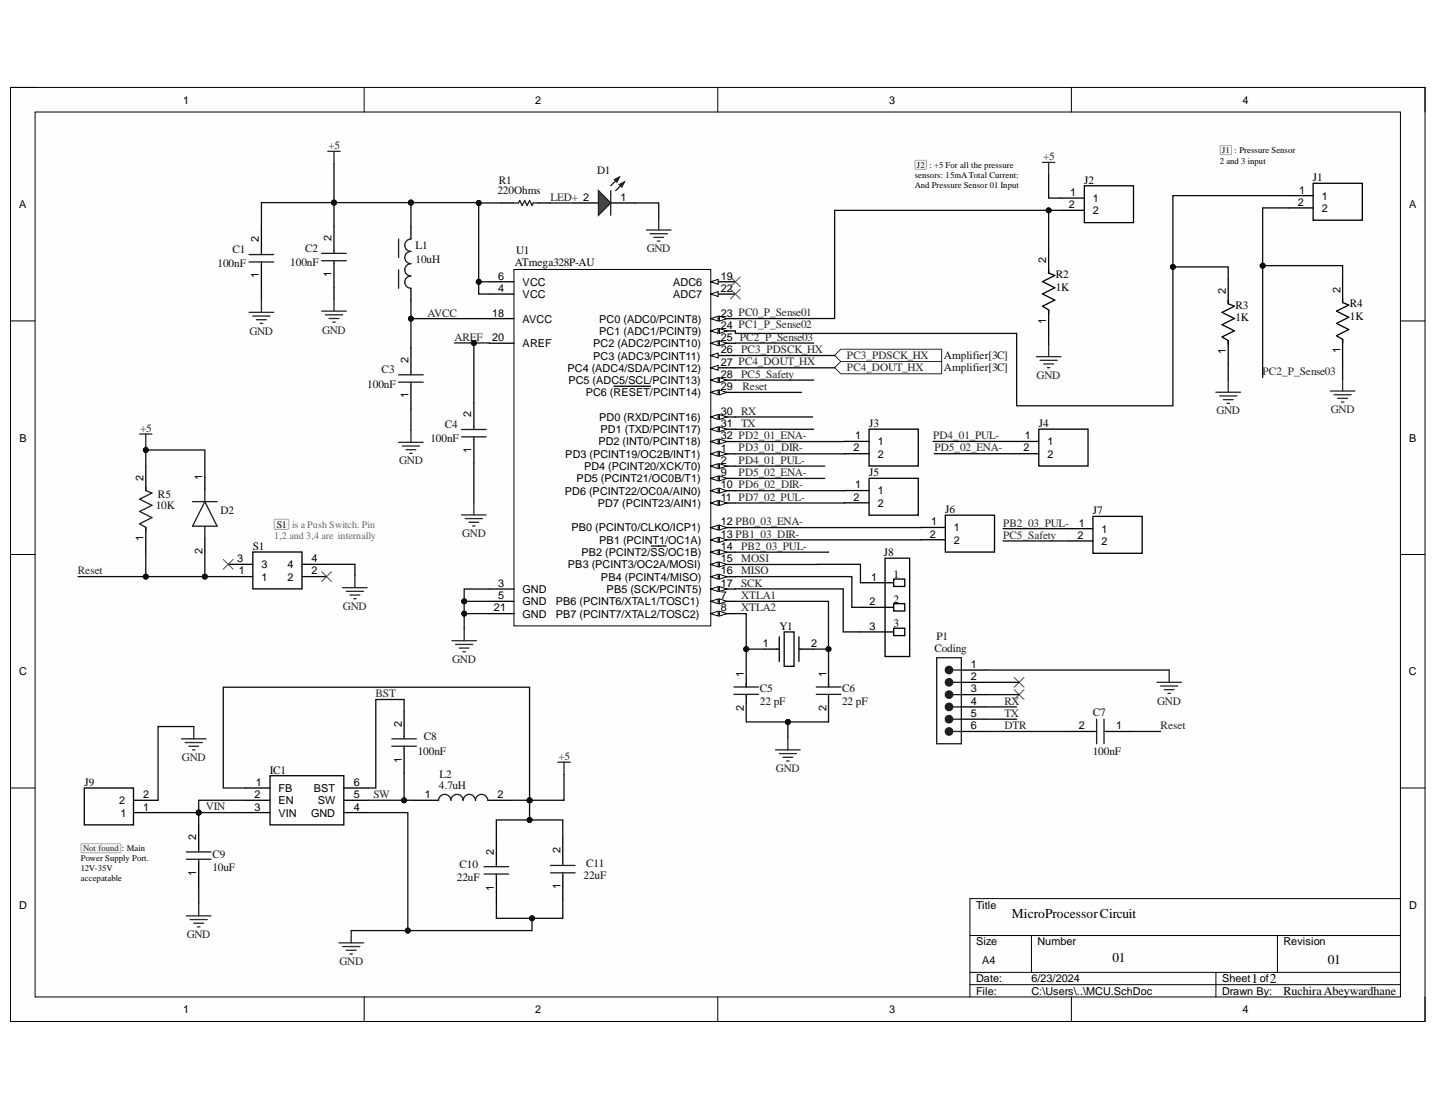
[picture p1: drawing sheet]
<svg xmlns="http://www.w3.org/2000/svg" width="279mm" height="216mm" viewBox="0 0 279 216" stroke-linecap="round" stroke-linejoin="round" font-family="sans-serif">
<defs><g id="words">
<g font-size="2.6">
<text x="196.6" y="178.4">MicroProcessorCircuit</text>
<text x="216.1" y="187">01</text>
<text x="243.2" y="191.1">1</text>
<text x="246.7" y="191.1">2</text>
<text x="258" y="187.3">01</text>
</g>
<text font-size="2.4" x="249.4" y="193.3">RuchiraAbeywardhane</text>
<g font-size="2.2" fill="#262626">
<text x="63.8" y="29">+5</text>
<text x="202.7" y="31.1">+5</text>
<text x="107" y="39.1">LED+ 2</text>
<text x="125.7" y="49">GND</text>
<text x="48.5" y="65.1">GND</text>
<text x="62.6" y="64.8">GND</text>
<text x="83" y="61.5">AVCC</text>
<text x="88.3" y="66.2">AREF</text>
<text x="144" y="68.6">PC3_PDSCK_HX</text>
<text x="164.5" y="69.8">PC3_PDSCK_HX</text>
<text x="144" y="73.4">PC5_Safety</text>
<text x="144.3" y="75.8">Reset</text>
<text x="164.5" y="72.2">PC4_DOUT_HX</text>
<text x="201.4" y="73.6">GND</text>
<text x="245.3" y="72.9">PC2_P_Sense03</text>
<text x="27.2" y="83.9">+5</text>
<text x="144" y="80.6">RX</text>
<text x="144" y="83">TX</text>
<text x="236.3" y="80.5">GND</text>
<text x="258.6" y="80.3">GND</text>
<text x="143.5" y="87.7">PD3_01_DIR-</text>
<text x="181.3" y="85.4">PD4_01_PUL-</text>
<text x="181.5" y="87.7">PD5_02_ENA-</text>
<text x="77.5" y="90.3">GND</text>
<text x="143.5" y="90.1">PD4_01_PUL-</text>
<text x="143.5" y="92.5">PD5_02_ENA-</text>
<text x="89.8" y="104.4">GND</text>
<text x="144" y="106.9">PB2_03_PUL-</text>
<text x="194.9" y="102.3">PB2_03_PUL-</text>
<text x="194.9" y="104.7">PC5_Safety</text>
<text x="15.1" y="111.6">Reset</text>
<text x="144" y="111.6">MISO</text>
<text x="144" y="109.2">MOSI</text>
<text x="66.6" y="118.6">GND</text>
<text x="144" y="116.5">XTLA1</text>
<text x="144" y="118.8">XTLA2</text>
<text x="144" y="114">SCK</text>
<text x="87.9" y="128.9">GND</text>
<text x="73" y="135.5">BST</text>
<text x="195.2" y="136.9">RX</text>
<text x="224.8" y="136.9">GND</text>
<text x="195.2" y="141.7">DTR</text>
<text x="195.2" y="139.4">TX</text>
<text x="225.5" y="141.7">Reset</text>
<text x="35.3" y="147.9">GND</text>
<text x="108.5" y="147.7">+5</text>
<text x="72.5" y="155.1">SW</text>
<text x="150.8" y="150.1">GND</text>
<text x="40" y="157.4">VIN</text>
<text x="36.3" y="182.3">GND</text>
<text x="66" y="187.6">GND</text>
</g>
<g font-size="2.2" fill="#0e0e0e">
<text x="96.9" y="35.7">R1</text>
<text x="116" y="33.7">D1</text>
<text x="96.6" y="37.8">220Ohms</text>
<text x="42.3" y="52">100nF</text>
<text x="45.2" y="49.1">C1</text>
<text x="56.4" y="51.7">100nF</text>
<text x="59.3" y="48.9">C2</text>
<text x="80.8" y="51.1">10uH</text>
<text x="80.8" y="48.3">L1</text>
<text x="183.4" y="69.8">Amplifier[3C]</text>
<text x="71.4" y="75.3">100nF</text>
<text x="74.2" y="72.5">C3</text>
<text x="183.4" y="72.2">Amplifier[3C]</text>
<text x="86.4" y="83.2">C4</text>
<text x="83.6" y="86">100nF</text>
<text x="30.3" y="99">10K</text>
<text x="30.7" y="96.8">R5</text>
<text x="42.9" y="99.9">D2</text>
<text x="182" y="124.3">P1</text>
<text x="181.5" y="126.7">Coding</text>
<text x="147.6" y="136.9">22 pF</text>
<text x="147.6" y="134.5">C5</text>
<text x="163.6" y="136.9">22 pF</text>
<text x="163.6" y="134.5">C6</text>
<text x="82.4" y="143.8">C8</text>
<text x="212.3" y="139.1">C7</text>
<text x="81.2" y="146.7">100nF</text>
<text x="212.3" y="146.7">100nF</text>
<text x="85.2" y="153.4">4.7uH</text>
<text x="85.4" y="151.3">L2</text>
<text x="41.3" y="166.8">C9</text>
<text x="41.3" y="169.2">10uF</text>
<text x="88.8" y="171.3">22uF</text>
<text x="89.3" y="168.7">C10</text>
<text x="113.4" y="170.9">22uF</text>
<text x="113.9" y="168.4">C11</text>
</g>
<g font-size="2.2">
<text x="210.6" y="35.7">J2</text>
<text x="255.1" y="35.2">J1</text>
<text x="100" y="51.6">ATmega328P-AU</text>
<text x="100.3" y="49.3">U1</text>
<text x="205.1" y="56.5">1K</text>
<text x="205.1" y="54.1">R2</text>
<text x="236.5" y="56.2">e</text>
<text x="236.5" y="58.6">f</text>
<text x="262.3" y="59.8">R4</text>
<text x="236.5" y="61">e</text>
<text x="236.5" y="63.4">r</text>
<text x="236.5" y="65.8">t</text>
<text x="240.1" y="62.4">1K</text>
<text x="240.1" y="60">R3</text>
<text x="262.3" y="62.2">1K</text>
<text x="236.5" y="68.1">o</text>
<text x="236.5" y="77.7">s</text>
<text x="168.9" y="83">J3</text>
<text x="201.8" y="83">J4</text>
<text x="236.5" y="80.1">i</text>
<text x="168.9" y="92.5">J5</text>
<text x="183.7" y="99.6">J6</text>
<text x="212.3" y="99.9">J7</text>
<text x="49.1" y="106.8">S1</text>
<text x="171.7" y="108">J8</text>
<text x="173.6" y="112.3">1</text>
<text x="173.6" y="117.1">2</text>
<text x="151.4" y="122.4">Y1</text>
<text x="173.6" y="121.9">3</text>
<text x="16.4" y="152.7">J9</text>
<text x="52.4" y="150.3">IC1</text>
</g>
<g font-size="2.1">
<text x="35.6" y="20.1">1</text>
<text x="104" y="20.1">2</text>
<text x="172.7" y="20.1">3</text>
<text x="241.4" y="20.1">4</text>
<text x="3.7" y="40.5">A</text>
<text x="120.6" y="39.1">1</text>
<text x="207.7" y="40.5">2</text>
<text x="207.9" y="38">1</text>
<text x="212.3" y="39.2">1</text>
<text x="212.3" y="41.7">2</text>
<text x="252.1" y="40">2</text>
<text x="252.4" y="37.6">1</text>
<text x="256.8" y="38.8">1</text>
<text x="256.8" y="41.2">2</text>
<text x="273.8" y="40.5">A</text>
<text x="50.3" y="47.1" transform="rotate(-90 50.3 47.1)">2</text>
<text x="64.4" y="46.8" transform="rotate(-90 64.4 46.8)">2</text>
<text x="64.4" y="53.8" transform="rotate(-90 64.4 53.8)">1</text>
<text x="203.3" y="51.1" transform="rotate(-90 203.3 51.1)">2</text>
<text x="50.3" y="54.1" transform="rotate(-90 50.3 54.1)">1</text>
<text x="96.8" y="54.3">6</text>
<text x="96.8" y="56.7">4</text>
<text x="101.6" y="55.5">VCC</text>
<text x="101.6" y="57.9">VCC</text>
<text x="130.8" y="55.5">ADC6</text>
<text x="130.8" y="57.9">ADC7</text>
<text x="140" y="54.3">19</text>
<text x="140" y="56.7">22</text>
<text x="238.2" y="57.1" transform="rotate(-90 238.2 57.1)">2</text>
<text x="260.4" y="56.9" transform="rotate(-90 260.4 56.9)">2</text>
<text x="95.6" y="61.5">18</text>
<text x="101.6" y="62.7">AVCC</text>
<text x="116.4" y="62.7">PC0 (ADC0/PCINT8)</text>
<text x="116.4" y="65.1">PC1 (ADC1/PCINT9)</text>
<text x="140" y="61.5">23 PC0_P_Sense01</text>
<text x="140" y="63.9">24 PC1_P_Sense02</text>
<text x="203.3" y="63" transform="rotate(-90 203.3 63)">1</text>
<text x="79.4" y="70.5" transform="rotate(-90 79.4 70.5)">2</text>
<text x="95.6" y="66.3">20</text>
<text x="101.6" y="67.4">AREF</text>
<text x="115.3" y="67.4">PC2 (ADC2/PCINT10)</text>
<text x="115.3" y="69.9">PC3 (ADC3/PCINT11)</text>
<text x="140" y="66.3">25 PC2_P_Sense03</text>
<text x="140" y="68.6">26</text>
<text x="140" y="71.1">27 PC4_DOUT_HX</text>
<text x="238.2" y="68.9" transform="rotate(-90 238.2 68.9)">1</text>
<text x="260.4" y="68.6" transform="rotate(-90 260.4 68.6)">1</text>
<text x="79.4" y="77.4" transform="rotate(-90 79.4 77.4)">1</text>
<text x="110.3" y="72.3">PC4 (ADC4/SDA/PCINT12)</text>
<text x="110.4" y="74.6">PC5 (ADC5/SCL/PCINT13)</text>
<text x="113.8" y="77">PC6 (RESET/PCINT14)</text>
<text x="140" y="75.8">29</text>
<text x="140" y="73.4">28</text>
<text x="91.6" y="81" transform="rotate(-90 91.6 81)">2</text>
<text x="116.4" y="81.8">PD0 (RXD/PCINT16)</text>
<text x="140" y="80.6">30</text>
<text x="140" y="83">31</text>
<text x="3.8" y="85.9">B</text>
<text x="91.6" y="88.1" transform="rotate(-90 91.6 88.1)">1</text>
<text x="109.8" y="89">PD3 (PCINT19/OC2B/INT1)</text>
<text x="116.3" y="86.5">PD2 (INT0/PCINT18)</text>
<text x="116.7" y="84.2">PD1 (TXD/PCINT17)</text>
<text x="140" y="85.4">32 PD2_01_ENA-</text>
<text x="140" y="87.8">1</text>
<text x="165.8" y="87.7">2</text>
<text x="166.2" y="85.4">1</text>
<text x="170.5" y="86.5">1</text>
<text x="170.5" y="88.9">2</text>
<text x="198.9" y="87.7">2</text>
<text x="199.1" y="85.4">1</text>
<text x="203.5" y="86.5">1</text>
<text x="203.5" y="88.9">2</text>
<text x="273.8" y="85.9">B</text>
<text x="27.9" y="93.4" transform="rotate(-90 27.9 93.4)">2</text>
<text x="39.3" y="93.2" transform="rotate(-90 39.3 93.2)">1</text>
<text x="112" y="93.7">PD5 (PCINT21/OC0B/T1)</text>
<text x="113.5" y="91.4">PD4 (PCINT20/XCK/T0)</text>
<text x="140" y="90.2">2</text>
<text x="140" y="92.5">9</text>
<text x="140" y="94.9">10 PD6_02_DIR-</text>
<text x="166.2" y="94.9">1</text>
<text x="109.8" y="96.2">PD6 (PCINT22/OC0A/AIN0)</text>
<text x="116.2" y="98.5">PD7 (PCINT23/AIN1)</text>
<text x="140" y="97.4">11 PD7_02_PUL-</text>
<text x="165.8" y="97.3">2</text>
<text x="170.5" y="96.1">1</text>
<text x="170.5" y="98.5">2</text>
<text x="27.9" y="105.2" transform="rotate(-90 27.9 105.2)">1</text>
<text x="39.3" y="107.7" transform="rotate(-90 39.3 107.7)">2</text>
<text x="111" y="103.3">PB0 (PCINT0/CLKO/ICP1)</text>
<text x="116.4" y="105.7">PB1 (PCINT1/OC1A)</text>
<text x="140" y="102.1">12 PB0_03_ENA-</text>
<text x="140" y="104.5">13 PB1_03_DIR-</text>
<text x="140" y="106.9">14</text>
<text x="180.7" y="104.5">2</text>
<text x="181" y="102.1">1</text>
<text x="185.3" y="103.3">1</text>
<text x="185.3" y="105.6">2</text>
<text x="209.4" y="104.7">2</text>
<text x="209.6" y="102.3">1</text>
<text x="214" y="103.5">1</text>
<text x="214" y="105.9">2</text>
<text x="46.1" y="109.3">3</text>
<text x="46.4" y="111.6">1</text>
<text x="50.8" y="112.8">1</text>
<text x="50.8" y="110.5">3</text>
<text x="55.9" y="112.8">2</text>
<text x="55.9" y="110.5">4</text>
<text x="60.5" y="111.6">2</text>
<text x="60.5" y="109.3">4</text>
<text x="110.3" y="110.5">PB3 (PCINT3/OC2A/MOSI)</text>
<text x="113" y="108.1">PB2 (PCINT2/SS/OC1B)</text>
<text x="116.8" y="112.8">PB4 (PCINT4/MISO)</text>
<text x="140" y="109.3">15</text>
<text x="140" y="111.6">16</text>
<text x="169.3" y="112.8">1</text>
<text x="96" y="118.8">21</text>
<text x="96.8" y="116.5">5</text>
<text x="96.8" y="114">3</text>
<text x="101.6" y="117.6">GND</text>
<text x="101.6" y="115.3">GND</text>
<text x="108" y="117.6">PB6 (PCINT6/XTAL1/TOSC1)</text>
<text x="117.9" y="115.3">PB5 (SCK/PCINT5)</text>
<text x="140" y="116.5">7</text>
<text x="140" y="118.8">8</text>
<text x="140" y="114">17</text>
<text x="168.9" y="117.6">2</text>
<text x="101.6" y="120">GND</text>
<text x="108" y="120">PB7 (PCINT7/XTAL2/TOSC2)</text>
<text x="148.2" y="125.8">1</text>
<text x="157.6" y="125.8">2</text>
<text x="168.9" y="122.4">3</text>
<text x="3.7" y="131.2">C</text>
<text x="144.5" y="131.6" transform="rotate(-90 144.5 131.6)">1</text>
<text x="160.6" y="131.6" transform="rotate(-90 160.6 131.6)">1</text>
<text x="188.6" y="129.8">1</text>
<text x="273.7" y="131.2">C</text>
<text x="188.6" y="132.2">2</text>
<text x="188.6" y="134.5">3</text>
<text x="188.6" y="136.9">4</text>
<text x="78" y="141.2" transform="rotate(-90 78 141.2)">2</text>
<text x="144.5" y="138.2" transform="rotate(-90 144.5 138.2)">2</text>
<text x="160.6" y="138.2" transform="rotate(-90 160.6 138.2)">2</text>
<text x="188.6" y="139.4">5</text>
<text x="188.6" y="141.7">6</text>
<text x="209.6" y="141.7">2</text>
<text x="216.9" y="141.7">1</text>
<text x="78" y="148.2" transform="rotate(-90 78 148.2)">1</text>
<text x="27.8" y="155.1">2</text>
<text x="49.5" y="155.1">2</text>
<text x="49.7" y="152.7">1</text>
<text x="54.1" y="153.9">FB</text>
<text x="61" y="153.9">BST</text>
<text x="68.7" y="155.1">5</text>
<text x="68.7" y="152.7">6</text>
<text x="82.5" y="155.1">1</text>
<text x="96.6" y="155.1">2</text>
<text x="23.2" y="156.3">2</text>
<text x="23.4" y="158.7">1</text>
<text x="27.8" y="157.5">1</text>
<text x="49.5" y="157.5">3</text>
<text x="54.1" y="156.3">EN</text>
<text x="54.1" y="158.7">VIN</text>
<text x="60.5" y="158.7">GND</text>
<text x="61.7" y="156.3">SW</text>
<text x="68.7" y="157.5">4</text>
<text x="38.1" y="163.2" transform="rotate(-90 38.1 163.2)">2</text>
<text x="96" y="166.1" transform="rotate(-90 96 166.1)">2</text>
<text x="108.9" y="165.8" transform="rotate(-90 108.9 165.8)">2</text>
<text x="38.1" y="170.2" transform="rotate(-90 38.1 170.2)">1</text>
<text x="96" y="173.1" transform="rotate(-90 96 173.1)">1</text>
<text x="108.9" y="172.8" transform="rotate(-90 108.9 172.8)">1</text>
<text x="3.7" y="176.6">D</text>
<text x="189.7" y="176.6">Title</text>
<text x="273.8" y="176.6">D</text>
<text x="189.7" y="183.7">Size</text>
<text x="201.6" y="183.7">Number</text>
<text x="249.4" y="183.7">Revision</text>
<text x="189.7" y="190.9">Date:</text>
<text x="190.8" y="187.4">A4</text>
<text x="200.4" y="190.9">6/23/2024</text>
<text x="237.4" y="190.9">Sheet</text>
<text x="244.8" y="190.9">of</text>
<text x="35.6" y="196.9">1</text>
<text x="104" y="196.9">2</text>
<text x="172.7" y="196.9">3</text>
<text x="189.7" y="193.4">File:</text>
<text x="200.4" y="193.4">C:\Users\..\MCU.SchDoc</text>
<text x="237.4" y="193.4">Drawn By:</text>
<text x="241.4" y="196.9">4</text>
</g>
<text font-size="1.9" fill="#666" x="53.3" y="104.8">1,2 and 3,4 are internally</text>
<text font-size="1.9" fill="#0f0f0f" x="53.8" y="102.6">S1 is a Push Switch. Pin</text>
<g font-size="1.7" fill="#0f0f0f">
<text x="237.4" y="29.8">J1 : Pressure Sensor</text>
<text x="178.2" y="32.6">J2 : +5 For all the pressure</text>
</g>
<g font-size="1.7">
<text x="177.7" y="34.7">sensors: 15mATotal Current:</text>
<text x="237" y="31.8">2 and 3 input</text>
<text x="177.7" y="36.5">And Pressure Sensor 01 Input</text>
<text x="15.7" y="167.4">Power Supply Port.</text>
<text x="15.7" y="169.4">12V-35V</text>
<text x="15.7" y="171.3">accepatable</text>
</g>
<text font-size="1.7" fill="#2a2a2a" x="16.2" y="165.5">Not found : Main</text>
</g></defs>
<path d="M2 17h274.9v181.5h-274.9z" fill-rule="evenodd" fill="#fefefe"/>
<path d="M2 17h274.9v181.5h-274.9z" fill="none" stroke="#000" stroke-width=".19"/>
<path d="M6.8 21.8h265.3v171.9h-265.3z" fill-rule="evenodd" fill="#fefefe"/>
<g fill="none" stroke="#000" stroke-width=".19">
<path d="M2 17h4.8M70.7 17v4.8M139.5 17v4.8M208.2 17v4.8M272.1 17h4.8v4.8M6.8 21.8h265.3v171.9h-265.3zM2 62.4h4.8M272.1 62.4h4.8M2 107.8h4.8M272.1 107.8h4.8M2 153.1h4.8M272.1 153.1h4.8"/>
<path d="M272.1 174.6h-83.6v19.1M70.8 193.7v4.8M139.5 193.7v4.8M188.5 181.8h83.6M188.5 189h83.6M188.5 191.4h83.6M200.4 181.8v7.2M208.2 193.7v4.8M236.3 189v4.7M248.2 181.8v7.2M276.9 193.7v4.8"/>
</g>
<path d="M99.9 52.4h38.2v69.2h-38.2z" fill-rule="evenodd" fill="#fefefe"/>
<path d="M99.9 52.4h38.2v69.2h-38.2z" fill="none" stroke="#000" stroke-width=".19"/>
<path d="M138.1 76.3h4.8" fill="none" stroke="#000" stroke-width=".25"/>
<path d="M138.1 76.3l1.4-.5v.9z" fill="#fbfbfb"/>
<path d="M138.1 76.3l1.4-.5v.9z" fill="none" stroke="#000" stroke-width=".19"/>
<path d="M139.8 75.8l1.4 .5-1.4 .4z" fill="#fbfbfb"/>
<path d="M139.8 75.8l1.4 .5-1.4 .4z" fill="none" stroke="#000" stroke-width=".19"/>
<path d="M119.3 75.1h7.1M138.1 81h4.8" fill="none" stroke="#000" stroke-width=".25"/>
<path d="M138.1 81l1.4-.4v.9z" fill="#fbfbfb"/>
<path d="M138.1 81l1.4-.4v.9z" fill="none" stroke="#000" stroke-width=".19"/>
<path d="M139.8 80.6l1.4 .4-1.4 .5z" fill="#fbfbfb"/>
<path d="M139.8 80.6l1.4 .4-1.4 .5z" fill="none" stroke="#000" stroke-width=".19"/>
<path d="M138.1 83.4h4.8" fill="none" stroke="#000" stroke-width=".25"/>
<path d="M138.1 83.4l1.4-.5v1z" fill="#fbfbfb"/>
<path d="M138.1 83.4l1.4-.5v1z" fill="none" stroke="#000" stroke-width=".19"/>
<path d="M139.8 82.9l1.4 .5-1.4 .5z" fill="#fbfbfb"/>
<path d="M139.8 82.9l1.4 .5-1.4 .5z" fill="none" stroke="#000" stroke-width=".19"/>
<path d="M138.1 85.8h4.8" fill="none" stroke="#000" stroke-width=".25"/>
<path d="M138.1 85.8l1.4-.5v1z" fill="#fbfbfb"/>
<path d="M138.1 85.8l1.4-.5v1z" fill="none" stroke="#000" stroke-width=".19"/>
<path d="M139.8 85.3l1.4 .5-1.4 .5z" fill="#fbfbfb"/>
<path d="M139.8 85.3l1.4 .5-1.4 .5z" fill="none" stroke="#000" stroke-width=".19"/>
<path d="M138.1 90.6h4.8" fill="none" stroke="#000" stroke-width=".25"/>
<path d="M138.1 90.6l1.4-.5v1z" fill="#fbfbfb"/>
<path d="M138.1 90.6l1.4-.5v1z" fill="none" stroke="#000" stroke-width=".19"/>
<path d="M139.8 90.1l1.4 .5-1.4 .5z" fill="#fbfbfb"/>
<path d="M139.8 90.1l1.4 .5-1.4 .5z" fill="none" stroke="#000" stroke-width=".19"/>
<path d="M95.1 54.8h4.8M95.1 116.9h4.8M138.1 116.9h4.8" fill="none" stroke="#000" stroke-width=".25"/>
<path d="M138.1 116.9l1.4-.5v.9z" fill="#fbfbfb"/>
<path d="M138.1 116.9l1.4-.5v.9z" fill="none" stroke="#000" stroke-width=".19"/>
<path d="M139.8 116.4l1.4 .5-1.4 .4z" fill="#fbfbfb"/>
<path d="M139.8 116.4l1.4 .5-1.4 .4z" fill="none" stroke="#000" stroke-width=".19"/>
<path d="M138.1 119.2h4.8" fill="none" stroke="#000" stroke-width=".25"/>
<path d="M138.1 119.2l1.4-.4v.9z" fill="#fbfbfb"/>
<path d="M138.1 119.2l1.4-.4v.9z" fill="none" stroke="#000" stroke-width=".19"/>
<path d="M139.8 118.8l1.4 .4-1.4 .5z" fill="#fbfbfb"/>
<path d="M139.8 118.8l1.4 .4-1.4 .5z" fill="none" stroke="#000" stroke-width=".19"/>
<path d="M138.1 93h4.8" fill="none" stroke="#000" stroke-width=".25"/>
<path d="M138.1 93l1.4-.5v1z" fill="#fbfbfb"/>
<path d="M138.1 93l1.4-.5v1z" fill="none" stroke="#000" stroke-width=".19"/>
<path d="M139.8 92.5l1.4 .5-1.4 .5z" fill="#fbfbfb"/>
<path d="M139.8 92.5l1.4 .5-1.4 .5z" fill="none" stroke="#000" stroke-width=".19"/>
<path d="M138.1 95.4h4.8" fill="none" stroke="#000" stroke-width=".25"/>
<path d="M138.1 95.4l1.4-.5v.9z" fill="#fbfbfb"/>
<path d="M138.1 95.4l1.4-.5v.9z" fill="none" stroke="#000" stroke-width=".19"/>
<path d="M139.8 94.9l1.4 .5-1.4 .4z" fill="#fbfbfb"/>
<path d="M139.8 94.9l1.4 .5-1.4 .4z" fill="none" stroke="#000" stroke-width=".19"/>
<path d="M138.1 97.8h4.8" fill="none" stroke="#000" stroke-width=".25"/>
<path d="M138.1 97.8l1.4-.5v.9z" fill="#fbfbfb"/>
<path d="M138.1 97.8l1.4-.5v.9z" fill="none" stroke="#000" stroke-width=".19"/>
<path d="M139.8 97.3l1.4 .5-1.4 .4z" fill="#fbfbfb"/>
<path d="M139.8 97.3l1.4 .5-1.4 .4z" fill="none" stroke="#000" stroke-width=".19"/>
<path d="M138.1 102.5h4.8" fill="none" stroke="#000" stroke-width=".25"/>
<path d="M138.1 102.5l1.4-.5v1z" fill="#fbfbfb"/>
<path d="M138.1 102.5l1.4-.5v1z" fill="none" stroke="#000" stroke-width=".19"/>
<path d="M139.8 102l1.4 .5-1.4 .5z" fill="#fbfbfb"/>
<path d="M139.8 102l1.4 .5-1.4 .5z" fill="none" stroke="#000" stroke-width=".19"/>
<path d="M138.1 104.9h4.8" fill="none" stroke="#000" stroke-width=".25"/>
<path d="M138.1 104.9l1.4-.5v1z" fill="#fbfbfb"/>
<path d="M138.1 104.9l1.4-.5v1z" fill="none" stroke="#000" stroke-width=".19"/>
<path d="M139.8 104.4l1.4 .5-1.4 .5z" fill="#fbfbfb"/>
<path d="M139.8 104.4l1.4 .5-1.4 .5z" fill="none" stroke="#000" stroke-width=".19"/>
<path d="M138.1 107.3h4.8" fill="none" stroke="#000" stroke-width=".25"/>
<path d="M138.1 107.3l1.4-.5v1z" fill="#fbfbfb"/>
<path d="M138.1 107.3l1.4-.5v1z" fill="none" stroke="#000" stroke-width=".19"/>
<path d="M139.8 106.8l1.4 .5-1.4 .5z" fill="#fbfbfb"/>
<path d="M139.8 106.8l1.4 .5-1.4 .5z" fill="none" stroke="#000" stroke-width=".19"/>
<path d="M126.5 106.1h2.9M138.1 109.7h4.8" fill="none" stroke="#000" stroke-width=".25"/>
<path d="M138.1 109.7l1.4-.5v1z" fill="#fbfbfb"/>
<path d="M138.1 109.7l1.4-.5v1z" fill="none" stroke="#000" stroke-width=".19"/>
<path d="M139.8 109.2l1.4 .5-1.4 .5z" fill="#fbfbfb"/>
<path d="M139.8 109.2l1.4 .5-1.4 .5z" fill="none" stroke="#000" stroke-width=".19"/>
<path d="M138.1 112.1h4.8" fill="none" stroke="#000" stroke-width=".25"/>
<path d="M138.1 112.1l1.4-.5v1z" fill="#fbfbfb"/>
<path d="M138.1 112.1l1.4-.5v1z" fill="none" stroke="#000" stroke-width=".19"/>
<path d="M139.8 111.6l1.4 .5-1.4 .5z" fill="#fbfbfb"/>
<path d="M139.8 111.6l1.4 .5-1.4 .5z" fill="none" stroke="#000" stroke-width=".19"/>
<path d="M138.1 114.5h4.8" fill="none" stroke="#000" stroke-width=".25"/>
<path d="M138.1 114.5l1.4-.5v.9z" fill="#fbfbfb"/>
<path d="M138.1 114.5l1.4-.5v.9z" fill="none" stroke="#000" stroke-width=".19"/>
<path d="M139.8 114l1.4 .5-1.4 .4z" fill="#fbfbfb"/>
<path d="M139.8 114l1.4 .5-1.4 .4z" fill="none" stroke="#000" stroke-width=".19"/>
<path d="M95.1 61.9h4.8M95.1 66.7h4.8M138.1 61.9h4.8M95.1 119.2h4.8" fill="none" stroke="#000" stroke-width=".25"/>
<path d="M138.1 61.9l1.4-.5v1z" fill="#fbfbfb"/>
<path d="M138.1 61.9l1.4-.5v1z" fill="none" stroke="#000" stroke-width=".19"/>
<path d="M139.8 61.4l1.4 .5-1.4 .5z" fill="#fbfbfb"/>
<path d="M139.8 61.4l1.4 .5-1.4 .5z" fill="none" stroke="#000" stroke-width=".19"/>
<path d="M138.1 64.3h4.8" fill="none" stroke="#000" stroke-width=".25"/>
<path d="M138.1 64.3l1.4-.5v1z" fill="#fbfbfb"/>
<path d="M138.1 64.3l1.4-.5v1z" fill="none" stroke="#000" stroke-width=".19"/>
<path d="M139.8 63.8l1.4 .5-1.4 .5z" fill="#fbfbfb"/>
<path d="M139.8 63.8l1.4 .5-1.4 .5z" fill="none" stroke="#000" stroke-width=".19"/>
<path d="M138.1 66.7h4.8" fill="none" stroke="#000" stroke-width=".25"/>
<path d="M138.1 66.7l1.4-.5v1z" fill="#fbfbfb"/>
<path d="M138.1 66.7l1.4-.5v1z" fill="none" stroke="#000" stroke-width=".19"/>
<path d="M139.8 66.2l1.4 .5-1.4 .5z" fill="#fbfbfb"/>
<path d="M139.8 66.2l1.4 .5-1.4 .5z" fill="none" stroke="#000" stroke-width=".19"/>
<path d="M138.1 69.1h4.8" fill="none" stroke="#000" stroke-width=".25"/>
<path d="M138.1 69.1l1.4-.5v1z" fill="#fbfbfb"/>
<path d="M138.1 69.1l1.4-.5v1z" fill="none" stroke="#000" stroke-width=".19"/>
<path d="M138.1 71.5h4.8" fill="none" stroke="#000" stroke-width=".25"/>
<path d="M138.1 71.5l1.4-.5v1z" fill="#fbfbfb"/>
<path d="M138.1 71.5l1.4-.5v1z" fill="none" stroke="#000" stroke-width=".19"/>
<path d="M138.1 73.9h4.8" fill="none" stroke="#000" stroke-width=".25"/>
<path d="M138.1 73.9l1.4-.5v.9z" fill="#fbfbfb"/>
<path d="M138.1 73.9l1.4-.5v.9z" fill="none" stroke="#000" stroke-width=".19"/>
<path d="M139.8 73.4l1.4 .5-1.4 .4z" fill="#fbfbfb"/>
<path d="M139.8 73.4l1.4 .5-1.4 .4z" fill="none" stroke="#000" stroke-width=".19"/>
<path d="M95.1 57.1h4.8M138.1 54.8h4.8M95.1 114.5h4.8" fill="none" stroke="#000" stroke-width=".25"/>
<path d="M138.1 54.8l1.4-.5v.9z" fill="#fbfbfb"/>
<path d="M138.1 54.8l1.4-.5v.9z" fill="none" stroke="#000" stroke-width=".19"/>
<path d="M138.1 57.1h4.8" fill="none" stroke="#000" stroke-width=".25"/>
<path d="M138.1 57.1l1.4-.4v.9z" fill="#fbfbfb"/>
<path d="M138.1 57.1l1.4-.4v.9z" fill="none" stroke="#000" stroke-width=".19"/>
<path d="M138.1 88.2h4.8" fill="none" stroke="#000" stroke-width=".25"/>
<path d="M138.1 88.2l1.4-.5v1z" fill="#fbfbfb"/>
<path d="M138.1 88.2l1.4-.5v1z" fill="none" stroke="#000" stroke-width=".19"/>
<path d="M139.8 87.7l1.4 .5-1.4 .5z" fill="#fbfbfb"/>
<path d="M139.8 87.7l1.4 .5-1.4 .5z" fill="none" stroke="#000" stroke-width=".19"/>
<g fill="none" stroke="#000" stroke-width=".25">
<path d="M64.9 44v4.8M64.9 51.1v4.8M79.8 44.1v2.4M79.8 56v2.4M203.7 48.3v4.8l1.2 .4-2.3 1.2 2.3 1.2-2.3 1.2 2.3 1.2-2.3 1.2 1.1 .7v4.8M238.6 54.3v4.7l1.2 .5-2.4 1.2 2.4 1.2-2.4 1.2 2.4 1.2-2.4 1.2 1.2 .7v4.8M79.8 67.6v4.8M79.8 74.7v4.8M92.1 78.2v4.8M28.3 90.6v4.7M92.1 85.4v4.7M28.3 102.5v4.8"/>
<path d="M145 131.8v1.7M145 135.2v1.4M161 131.8v1.7M161 135.2v1.4"/>
</g>
<g fill="none" stroke="#1c1c1c" stroke-width=".25">
<path d="M62.5 50.7h4.8M62.5 49.2h4.8M64.9 48.8v.4M64.9 50.7v.4M77.4 46.5v3.5M77.4 52.4v3.6M79.8 46.5a1.2 1.2 0 0 0-1.2 1.2 1.2 1.2 0 0 0 1.2 1.2 1.19 1.19 0 0 0-1.2 1.1 1.19 1.19 0 0 0 1.2 1.2 1.19 1.19 0 0 0-1.2 1.2 1.19 1.19 0 0 0 1.2 1.2 1.19 1.19 0 0 0-1.2 1.2 1.19 1.19 0 0 0 1.2 1.2M77.4 74.3h4.8M77.4 72.8h4.8M79.8 72.4v.4M79.8 74.3v.4M28.3 94.6v.7l1.2 .5-2.4 1.2 2.4 1.2-2.4 1.2 2.4 1.2-2.4 1.2 1.2 .7v.7"/>
<path d="M89.7 84.9h4.8M89.7 83.5h4.8M92.1 83v.5M92.1 84.9v.5M142.6 133.5h4.8M142.6 134.9h4.8M145 132.8v.7M145 135.2v.2M158.6 133.5h4.8M158.6 134.9h4.8M161 132.8v.7M161 135.2v.2"/>
</g>
<g fill="none" stroke="#262626" stroke-width=".25">
<path d="M202.6 31.6h2.3M203.7 31.6v2.3M64.9 58.1v2.4M62.5 60.5h4.8M63.2 61.2h3.4M63.9 61.9h1.9M64.7 62.6h.4M201.4 69.3h4.7M202.1 70h3.3M202.8 70.7h1.9M203.5 71.4h.5M203.7 66.9v2.4"/>
<path d="M236.3 76.2h4.7M237 76.9h3.3M237.7 77.7h1.9M238.4 78.4h.5M238.6 73.8v2.4M77.4 86h4.8M78.2 86.7h3.3M78.9 87.4h1.9M79.6 88.1h.5M79.8 83.6v2.4M92.1 97.7v2.4M89.7 100.1h4.8"/>
<path d="M90.4 100.8h3.3M91.1 101.5h1.9M91.8 102.2h.5M87.8 124.5h4.8M88.5 125.2h3.4M89.2 125.9h1.9M90 126.7h.4M90.2 122.1v2.4M150.7 145.7h4.8M151.4 146.4h3.4M152.1 147.2h1.9M152.8 147.9h.5"/>
<path d="M153.1 143.3v2.4"/>
</g>
<path d="M141.9 53.8l1.9 1.9M141.9 56.2l1.9 1.9M143.8 53.8l-1.9 1.9M143.8 56.2l-1.9 1.9" fill="none" stroke="#4c4c4c" stroke-width=".19"/>
<path d="M49.1 107.3h9.6v7.1h-9.6z" fill-rule="evenodd" fill="#fefefe"/>
<path d="M44.3 112.1h4.8M44.3 109.7h4.8M49.1 107.3h9.6v7.1h-9.6zM58.7 112.1h4.8M58.7 109.7h4.8" fill="none" stroke="#000" stroke-width=".25"/>
<path d="M53.2 100.8h24.1v6h-24.1z" fill-rule="evenodd" fill="#fefefe"/>
<path d="M53.2 100.8h24.1v6h-24.1z" fill="none" stroke="#fefefe" stroke-width=".19"/>
<path d="M53.3 101h2.8v1.8h-2.8z" fill="#f6f6f6"/>
<path d="M53.3 101h2.8v1.8h-2.8z" fill="none" stroke="#aaa" stroke-width=".19"/>
<path d="M27.1 84.3h2.4M28.3 84.3v2.4M66.6 114.2h4.7M67.3 114.9h3.3M68 115.6h1.9M68.7 116.4h.5M69 111.8v2.4M224.8 132.6h4.8M225.5 133.3h3.3M226.2 134h1.9M226.9 134.7h.5M227.2 130.2v2.4" fill="none" stroke="#262626" stroke-width=".25"/>
<path d="M97.4 39.4h2.4M104.6 39.4h2.4M111.5 39.4h4.8M118.7 39.4h4.7M39.8 92.7v2.4M39.8 104.6v2.4M207.8 142.1h4.8M215 142.1h4.8" fill="none" stroke="#000" stroke-width=".25"/>
<path d="M99.8 39.4h.9l.3-.4 .5 .9 .4-.9 .5 .9 .5-.9 .5 .9 .2-.5h1M37.4 97.5h4.8M39.8 97.5l2.4 4.8h-4.8zM39.8 95.1v2.4M39.8 102.3v2.3M213.1 139.8v4.7M214.5 139.8v4.7M212.6 142.1h.5M214.5 142.1h.5" fill="none" stroke="#1c1c1c" stroke-width=".25"/>
<path d="M43.4 108.7l1.9 1.9M45.3 108.7l-1.9 1.9M62.5 111.1l1.9 1.9M64.4 111.1l-1.9 1.9" fill="none" stroke="#4c4c4c" stroke-width=".19"/>
<path d="M116.3 37.1l2.4 2.3-2.4 2.4z" fill="#4c4c4c"/>
<path d="M116.3 37.1l2.4 2.3-2.4 2.4zM120.3 34.4l-1.6 1.7M121.3 35.4l-1.7 1.7" fill="none" stroke="#1c1c1c" stroke-width=".25"/>
<path d="M120.3 35.9l1-.5-.5 .9z" fill="#1c1c1c"/>
<path d="M120.3 35.9l1-.5-.5 .9z" fill="none" stroke="#1c1c1c" stroke-width=".25"/>
<path d="M119.4 34.9l.9-.5-.4 1z" fill="#1c1c1c"/>
<path d="M118.7 37.1v4.7M119.4 34.9l.9-.5-.4 1z" fill="none" stroke="#1c1c1c" stroke-width=".25"/>
<path d="M63.7 29.4h2.4M64.9 29.4v2.4M125.6 44.7h4.8M126.3 45.4h3.4M127 46.1h1.9M127.7 46.8h.5M128 42.3v2.4" fill="none" stroke="#262626" stroke-width=".25"/>
<path d="M210.7 36.1h9.5v7.2h-9.5z" fill-rule="evenodd" fill="#fefefe"/>
<path d="M205.9 38.5h4.8M210.7 36.1h9.5v7.2h-9.5zM205.9 40.9h4.8" fill="none" stroke="#000" stroke-width=".25"/>
<path d="M255.1 35.6h9.6v7.2h-9.6z" fill-rule="evenodd" fill="#fefefe"/>
<path d="M250.3 38h4.8M255.1 35.6h9.6v7.2h-9.6zM250.3 40.4h4.8M186.8 130.2h4.8M186.8 132.6h4.8M186.8 135h4.8M186.8 137.4h4.8M186.8 139.8h4.8M186.8 142.1h4.8" fill="none" stroke="#000" stroke-width=".25"/>
<path d="M185.1 130.2h1.7" fill="none" stroke="#1c1c1c" stroke-width=".25"/>
<circle cx="184.4" cy="130.2" r=".71" fill="#1c1c1c"/>
<g fill="none" stroke="#1c1c1c" stroke-width=".25">
<path d="M182 127.8h4.8v16.7h-4.8zM185.1 132.6h1.7"/>
<circle cx="184.4" cy="130.2" r=".71"/>
</g>
<circle cx="184.4" cy="132.6" r=".72" fill="#1c1c1c"/>
<g fill="none" stroke="#1c1c1c" stroke-width=".25">
<path d="M185.1 135h1.7M185.1 137.4h1.7"/>
<circle cx="184.4" cy="132.6" r=".72"/>
</g>
<circle cx="184.4" cy="135" r=".72" fill="#1c1c1c"/>
<circle cx="184.4" cy="135" r=".72" fill="none" stroke="#1c1c1c" stroke-width=".25"/>
<circle cx="184.4" cy="137.4" r=".72" fill="#1c1c1c"/>
<g fill="none" stroke="#1c1c1c" stroke-width=".25">
<path d="M185.1 139.8h1.7M185.1 142.1h1.7"/>
<circle cx="184.4" cy="137.4" r=".72"/>
</g>
<circle cx="184.4" cy="139.8" r=".72" fill="#1c1c1c"/>
<circle cx="184.4" cy="139.8" r=".72" fill="none" stroke="#1c1c1c" stroke-width=".25"/>
<circle cx="184.4" cy="142.1" r=".72" fill="#1c1c1c"/>
<circle cx="184.4" cy="142.1" r=".72" fill="none" stroke="#1c1c1c" stroke-width=".25"/>
<path d="M168.9 83.4h9.5v7.2h-9.5z" fill-rule="evenodd" fill="#fefefe"/>
<path d="M164.1 85.8h4.8M164.1 88.2h4.8M168.9 83.4h9.5v7.2h-9.5z" fill="none" stroke="#000" stroke-width=".25"/>
<path d="M168.9 92.9h9.5v7.2h-9.5z" fill-rule="evenodd" fill="#fefefe"/>
<path d="M164.1 95.3h4.8M164.1 97.7h4.8M168.9 92.9h9.5v7.2h-9.5z" fill="none" stroke="#000" stroke-width=".25"/>
<path d="M183.7 100.1h9.5v7.2h-9.5z" fill-rule="evenodd" fill="#fefefe"/>
<path d="M178.9 102.5h4.8M178.9 104.9h4.8M183.7 100.1h9.5v7.2h-9.5z" fill="none" stroke="#000" stroke-width=".25"/>
<path d="M201.8 83.4h9.6v7.2h-9.6z" fill-rule="evenodd" fill="#fefefe"/>
<path d="M197.1 85.8h4.7M197.1 88.2h4.7M201.8 83.4h9.6v7.2h-9.6z" fill="none" stroke="#000" stroke-width=".25"/>
<path d="M212.4 100.3h9.5v7.2h-9.5z" fill-rule="evenodd" fill="#fefefe"/>
<path d="M260.9 54v4.8l1.2 .5-2.4 1.2 2.4 1.2-2.4 1.1 2.4 1.2-2.4 1.2 1.2 .8v4.7M207.6 102.7h4.8M207.6 105.1h4.8M212.4 100.3h9.5v7.2h-9.5z" fill="none" stroke="#000" stroke-width=".25"/>
<path d="M258.5 76h4.8M259.2 76.7h3.3M259.9 77.4h1.9M260.6 78.1h.5M260.9 73.6v2.4" fill="none" stroke="#262626" stroke-width=".25"/>
<path d="M177.7 31.1h23.2v7.1h-23.2z" fill-rule="evenodd" fill="#fefefe"/>
<path d="M177.7 31.1h23.2v7.1h-23.2z" fill="none" stroke="#fefefe" stroke-width=".19"/>
<path d="M177.8 31.2h2.2v1.7h-2.2z" fill="#f6f6f6"/>
<path d="M177.8 31.2h2.2v1.7h-2.2z" fill="none" stroke="#aaa" stroke-width=".19"/>
<path d="M236.5 35.1h.5v.3h-.5z" fill-rule="evenodd" fill="#fefefe"/>
<path d="M236.5 35.1h.5v.3h-.5z" fill="none" stroke="#fefefe" stroke-width=".19"/>
<path d="M237 28.2h16.2v7.4h-16.2z" fill-rule="evenodd" fill="#fefefe"/>
<path d="M237 28.2h16.2v7.4h-16.2z" fill="none" stroke="#fefefe" stroke-width=".19"/>
<path d="M237.1 28.4h2.1v1.6h-2.1z" fill="#f6f6f6"/>
<path d="M237.1 28.4h2.1v1.6h-2.1z" fill="none" stroke="#aaa" stroke-width=".19"/>
<path d="M152.4 122.8h1.9v6.7h-1.9z" fill-rule="evenodd" fill="#fefefe"/>
<path d="M50.8 44.2v4.8M50.8 51.4v4.8M148.5 126.1h2.9M151.4 123.8v4.7M152.4 122.8h1.9v6.7h-1.9zM155.2 126.1h2.9M155.2 123.8v4.7" fill="none" stroke="#000" stroke-width=".25"/>
<path d="M48.4 50.9h4.8M48.4 49.5h4.8M50.8 49v.5M50.8 50.9v.5" fill="none" stroke="#1c1c1c" stroke-width=".25"/>
<path d="M50.8 58.3v2.4M48.4 60.7h4.8M49.1 61.4h3.4M49.8 62.1h1.9M50.6 62.8h.4" fill="none" stroke="#262626" stroke-width=".25"/>
<path d="M197.1 131.6l1.9 1.9M197.1 134l1.9 1.9M199 131.6l-1.9 1.9M199 134l-1.9 1.9" fill="none" stroke="#4c4c4c" stroke-width=".19"/>
<path d="M172 108.5h4.7v19.1h-4.7z" fill-rule="evenodd" fill="#fefefe"/>
<path d="M172 108.5h4.7v19.1h-4.7z" fill="none" stroke="#000" stroke-width=".25"/>
<path d="M173.6 112.5h2.2v1.5h-2.2z" fill-rule="evenodd" fill="#fefefe"/>
<path d="M172 113.2h1.6M173.6 112.5h2.2v1.5h-2.2z" fill="none" stroke="#000" stroke-width=".25"/>
<path d="M173.6 117.3h2.2v1.4h-2.2z" fill-rule="evenodd" fill="#fefefe"/>
<path d="M172 118h1.6M173.6 117.3h2.2v1.4h-2.2z" fill="none" stroke="#000" stroke-width=".25"/>
<path d="M173.6 122.1h2.2v1.4h-2.2z" fill-rule="evenodd" fill="#fefefe"/>
<path d="M167.2 113.2h4.8M167.2 118h4.8M167.2 122.8h6.4M173.6 122.1h2.2v1.4h-2.2z" fill="none" stroke="#000" stroke-width=".25"/>
<path d="M162.2 69.1l1.2-1.2h19.6v2.4h-19.6z" fill-rule="evenodd" fill="#fefefe"/>
<path d="M162.2 69.1l1.2-1.2h19.6v2.4h-19.6z" fill="none" stroke="#262626" stroke-width=".19"/>
<path d="M162.2 71.4l1.2-1.1h19.6v2.3h-19.6z" fill-rule="evenodd" fill="#fefefe"/>
<path d="M162.2 71.4l1.2-1.1h19.6v2.3h-19.6z" fill="none" stroke="#262626" stroke-width=".19"/>
<path d="M35.3 143.6h4.7M36 144.3h3.3M36.7 145h1.9M37.4 145.7h.5M37.6 141.2v2.4M108.4 148.1h2.4M109.6 148.1v2.4" fill="none" stroke="#262626" stroke-width=".25"/>
<path d="M78.5 138.3v4.8M78.5 145.5v4.8" fill="none" stroke="#000" stroke-width=".25"/>
<path d="M76.1 145h4.8M76.1 143.6h4.8M78.5 143.1v.5M78.5 145v.5" fill="none" stroke="#1c1c1c" stroke-width=".25"/>
<path d="M52.5 150.7h14.3v9.6h-14.3z" fill-rule="evenodd" fill="#fefefe"/>
<path d="M47.7 153.1h4.8M47.7 155.5h4.8M47.7 157.9h4.8M52.5 150.7h14.3v9.6h-14.3zM66.8 153.1h4.8M66.8 155.5h4.8M66.8 157.9h4.8M80.4 155.5h4.8M94.8 155.5h4.7" fill="none" stroke="#000" stroke-width=".25"/>
<path d="M85.2 155.5a1.2 1.2 0 0 1 1.2-1.1 1.2 1.2 0 0 1 1.2 1.1 1.2 1.2 0 0 1 1.2-1.1 1.2 1.2 0 0 1 1.2 1.1M90 155.5a1.2 1.2 0 0 1 1.2-1.1 1.2 1.2 0 0 1 1.2 1.1 1.2 1.2 0 0 1 1.2-1.1 1.2 1.2 0 0 1 1.2 1.1" fill="none" stroke="#1c1c1c" stroke-width=".25"/>
<path d="M16.4 153.1h9.5v7.2h-9.5z" fill-rule="evenodd" fill="#fefefe"/>
<path d="M16.4 153.1h9.5v7.2h-9.5zM25.9 157.9h4.8M25.9 155.5h4.8M38.6 160.3v4.8M38.6 167.5v4.7" fill="none" stroke="#000" stroke-width=".25"/>
<path d="M36.2 167h4.8M36.2 165.6h4.8M38.6 165.1v.5M38.6 167v.5" fill="none" stroke="#1c1c1c" stroke-width=".25"/>
<path d="M15.7 163.9h15v10.7h-15z" fill-rule="evenodd" fill="#fefefe"/>
<path d="M15.7 163.9h15v10.7h-15z" fill="none" stroke="#fefefe" stroke-width=".19"/>
<path d="M15.8 164h7.5l.2 .2v1.3l-.2 .2h-7.3l-.3-.2z" fill="#f6f6f6"/>
<path d="M15.8 164h7.5l.2 .2v1.3l-.2 .2h-7.3l-.3-.2z" fill="none" stroke="#aaa" stroke-width=".19"/>
<path d="M96.4 163.2v4.7M96.4 170.3v4.8M109.3 162.9v4.8M109.4 170.1v4.8" fill="none" stroke="#000" stroke-width=".25"/>
<path d="M94 169.9h4.8M94 168.4h4.8M96.4 167.9v.5M96.4 169.9v.4M107 169.6h4.7M107 168.2h4.7M109.3 167.7v.5M109.3 169.6v.5" fill="none" stroke="#1c1c1c" stroke-width=".25"/>
<path d="M36.2 178h4.8M36.9 178.7h3.4M37.6 179.4h2M38.6 175.6v2.4M38.4 180.1h.4M65.8 183.2h4.8M66.6 183.9h3.3M67.3 184.7h1.9M68 185.4h.5M68.2 180.8v2.4" fill="none" stroke="#262626" stroke-width=".25"/>
<path d="M90.2 116.9v2.3" fill="none" stroke="#0e0e0e" stroke-width=".25"/>
<circle cx="90.2" cy="119.2" r=".48" fill="#0e0e0e"/>
<circle cx="90.2" cy="119.2" r=".48" fill="none" stroke="#0e0e0e" stroke-width=".19"/>
<circle cx="90.2" cy="116.9" r=".48" fill="#0e0e0e"/>
<circle cx="90.2" cy="116.9" r=".48" fill="none" stroke="#0e0e0e" stroke-width=".19"/>
<path d="M95.1 119.2h-4.9v2.9" fill="none" stroke="#0e0e0e" stroke-width=".25"/>
<circle cx="90.2" cy="119.2" r=".48" fill="#0e0e0e"/>
<circle cx="90.2" cy="119.2" r=".48" fill="none" stroke="#0e0e0e" stroke-width=".19"/>
<path d="M95.1 114.5h-4.9v2.4h4.9" fill="none" stroke="#0e0e0e" stroke-width=".25"/>
<circle cx="90.2" cy="116.9" r=".48" fill="#0e0e0e"/>
<circle cx="90.2" cy="116.9" r=".48" fill="none" stroke="#0e0e0e" stroke-width=".19"/>
<path d="M95.1 61.9h-15.3v5.7" fill="none" stroke="#0e0e0e" stroke-width=".25"/>
<circle cx="79.8" cy="61.9" r=".48" fill="#0e0e0e"/>
<circle cx="79.8" cy="61.9" r=".48" fill="none" stroke="#0e0e0e" stroke-width=".19"/>
<path d="M64.9 55.9v2.2M79.8 58.4v3.5M79.8 79.5v4.1M92.1 90.1v7.6" fill="none" stroke="#0e0e0e" stroke-width=".25"/>
<circle cx="79.8" cy="61.9" r=".48" fill="#0e0e0e"/>
<circle cx="79.8" cy="61.9" r=".48" fill="none" stroke="#0e0e0e" stroke-width=".19"/>
<path d="M79.8 39.4v4.7" fill="none" stroke="#0e0e0e" stroke-width=".25"/>
<circle cx="79.8" cy="39.4" r=".48" fill="#0e0e0e"/>
<circle cx="79.8" cy="39.4" r=".48" fill="none" stroke="#0e0e0e" stroke-width=".19"/>
<path d="M93 54.8h2.1M191.6 139.8h5.9M191.6 137.4h5.9M191.6 130.2h35.6M191.6 142.1h16.2" fill="none" stroke="#0e0e0e" stroke-width=".25"/>
<circle cx="93" cy="54.8" r=".48" fill="#0e0e0e"/>
<circle cx="93" cy="54.8" r=".48" fill="none" stroke="#0e0e0e" stroke-width=".19"/>
<path d="M92.1 66.6v11.6" fill="none" stroke="#0e0e0e" stroke-width=".25"/>
<circle cx="92.1" cy="66.6" r=".48" fill="#0e0e0e"/>
<circle cx="92.1" cy="66.6" r=".48" fill="none" stroke="#0e0e0e" stroke-width=".19"/>
<path d="M203.7 33.9v4.6h2.2M203.7 65v1.9M238.6 71v2.8M28.3 87.5h11.5v5.2" fill="none" stroke="#0e0e0e" stroke-width=".25"/>
<circle cx="28.3" cy="87.4" r=".48" fill="#0e0e0e"/>
<circle cx="28.3" cy="87.4" r=".48" fill="none" stroke="#0e0e0e" stroke-width=".19"/>
<path d="M107 39.4h4.5M123.4 39.4h4.6v2.9M63.5 109.7h5.5v2.1M148.5 126.1h-3.5v5.7M219.8 142.1h5.7" fill="none" stroke="#0e0e0e" stroke-width=".25"/>
<circle cx="145" cy="126.1" r=".48" fill="#0e0e0e"/>
<circle cx="145" cy="126.1" r=".48" fill="none" stroke="#0e0e0e" stroke-width=".19"/>
<path d="M153.1 140.3v3" fill="none" stroke="#0e0e0e" stroke-width=".25"/>
<circle cx="153.1" cy="140.3" r=".48" fill="#0e0e0e"/>
<circle cx="153.1" cy="140.3" r=".48" fill="none" stroke="#0e0e0e" stroke-width=".19"/>
<path d="M79.8 39.4h17.6M158.1 66.7h-15.2M260.9 70.7v2.9M181.3 85.8h15.8M181.5 88.2h15.6M194.9 102.7h12.7M194.9 105.1h12.7" fill="none" stroke="#0e0e0e" stroke-width=".25"/>
<circle cx="79.8" cy="39.4" r=".48" fill="#0e0e0e"/>
<circle cx="79.8" cy="39.4" r=".48" fill="none" stroke="#0e0e0e" stroke-width=".19"/>
<circle cx="93" cy="39.4" r=".48" fill="#0e0e0e"/>
<circle cx="93" cy="39.4" r=".48" fill="none" stroke="#0e0e0e" stroke-width=".19"/>
<path d="M64.9 39.4v4.6" fill="none" stroke="#0e0e0e" stroke-width=".25"/>
<circle cx="64.9" cy="39.4" r=".48" fill="#0e0e0e"/>
<circle cx="64.9" cy="39.4" r=".48" fill="none" stroke="#0e0e0e" stroke-width=".19"/>
<path d="M142.9 119.2h2.1v6.9" fill="none" stroke="#0e0e0e" stroke-width=".25"/>
<circle cx="145" cy="126.1" r=".48" fill="#0e0e0e"/>
<circle cx="145" cy="126.1" r=".48" fill="none" stroke="#0e0e0e" stroke-width=".19"/>
<path d="M142.9 116.9h18.1v9.2" fill="none" stroke="#0e0e0e" stroke-width=".25"/>
<circle cx="161" cy="126.1" r=".48" fill="#0e0e0e"/>
<circle cx="161" cy="126.1" r=".48" fill="none" stroke="#0e0e0e" stroke-width=".19"/>
<path d="M205.9 40.9h-2.2v7.4M142.9 76.3h12.8M142.9 93h17.3M142.9 90.6h17.3M164.1 97.7l-21.2 .1M164.1 95.3l-21.2 .1M164.1 88.2h-21.2M164.1 85.8h-21.2M161 107.3h-18.1M178.9 104.9h-36M178.9 102.5h-36" fill="none" stroke="#0e0e0e" stroke-width=".25"/>
<circle cx="203.7" cy="40.9" r=".48" fill="#0e0e0e"/>
<circle cx="203.7" cy="40.9" r=".48" fill="none" stroke="#0e0e0e" stroke-width=".19"/>
<path d="M203.7 40.9h-41.5v21h-19.3" fill="none" stroke="#0e0e0e" stroke-width=".25"/>
<circle cx="203.7" cy="40.9" r=".48" fill="#0e0e0e"/>
<circle cx="203.7" cy="40.9" r=".48" fill="none" stroke="#0e0e0e" stroke-width=".19"/>
<path d="M64.9 31.8v7.6h14.9" fill="none" stroke="#0e0e0e" stroke-width=".25"/>
<circle cx="64.9" cy="39.4" r=".48" fill="#0e0e0e"/>
<circle cx="64.9" cy="39.4" r=".48" fill="none" stroke="#0e0e0e" stroke-width=".19"/>
<circle cx="79.8" cy="39.4" r=".48" fill="#0e0e0e"/>
<circle cx="79.8" cy="39.4" r=".48" fill="none" stroke="#0e0e0e" stroke-width=".19"/>
<path d="M260.9 54v-2.4h-15.6v21.8" fill="none" stroke="#0e0e0e" stroke-width=".25"/>
<circle cx="245.3" cy="51.6" r=".48" fill="#0e0e0e"/>
<circle cx="245.3" cy="51.6" r=".48" fill="none" stroke="#0e0e0e" stroke-width=".19"/>
<path d="M162.2 69.1h-19.3M28.3 107.3v4.8M191.6 132.6h6.4M191.6 135h6.4" fill="none" stroke="#0e0e0e" stroke-width=".25"/>
<circle cx="28.3" cy="112.1" r=".48" fill="#0e0e0e"/>
<circle cx="28.3" cy="112.1" r=".48" fill="none" stroke="#0e0e0e" stroke-width=".19"/>
<path d="M39.8 107v5.1" fill="none" stroke="#0e0e0e" stroke-width=".25"/>
<circle cx="39.8" cy="112.1" r=".48" fill="#0e0e0e"/>
<circle cx="39.8" cy="112.1" r=".48" fill="none" stroke="#0e0e0e" stroke-width=".19"/>
<path d="M250.3 38h-22.4v13.9" fill="none" stroke="#0e0e0e" stroke-width=".25"/>
<circle cx="227.9" cy="51.9" r=".48" fill="#0e0e0e"/>
<circle cx="227.9" cy="51.9" r=".48" fill="none" stroke="#0e0e0e" stroke-width=".19"/>
<path d="M250.3 40.4h-5v11.2" fill="none" stroke="#0e0e0e" stroke-width=".25"/>
<circle cx="245.3" cy="51.6" r=".48" fill="#0e0e0e"/>
<circle cx="245.3" cy="51.6" r=".48" fill="none" stroke="#0e0e0e" stroke-width=".19"/>
<path d="M64.9 39.4h-14.1v4.8" fill="none" stroke="#0e0e0e" stroke-width=".25"/>
<circle cx="64.9" cy="39.4" r=".48" fill="#0e0e0e"/>
<circle cx="64.9" cy="39.4" r=".48" fill="none" stroke="#0e0e0e" stroke-width=".19"/>
<path d="M50.8 56.2v2.1M88.3 66.6l6.8 .1M142.9 73.9h15.2M142.9 83.4h15.2M157.9 81h-15M142.9 109.7h24.3v3.5M142.9 112.1h22.6v5.9h1.7M142.9 114.5l20.9-.1v8.4h3.4" fill="none" stroke="#0e0e0e" stroke-width=".25"/>
<circle cx="92.1" cy="66.6" r=".48" fill="#0e0e0e"/>
<circle cx="92.1" cy="66.6" r=".48" fill="none" stroke="#0e0e0e" stroke-width=".19"/>
<path d="M93 39.4v17.7h2.1" fill="none" stroke="#0e0e0e" stroke-width=".25"/>
<circle cx="93" cy="39.4" r=".48" fill="#0e0e0e"/>
<circle cx="93" cy="39.4" r=".48" fill="none" stroke="#0e0e0e" stroke-width=".19"/>
<circle cx="93" cy="54.8" r=".48" fill="#0e0e0e"/>
<circle cx="93" cy="54.8" r=".48" fill="none" stroke="#0e0e0e" stroke-width=".19"/>
<path d="M145 136.6v3.7h16v-3.7" fill="none" stroke="#0e0e0e" stroke-width=".25"/>
<circle cx="153.1" cy="140.3" r=".48" fill="#0e0e0e"/>
<circle cx="153.1" cy="140.3" r=".48" fill="none" stroke="#0e0e0e" stroke-width=".19"/>
<path d="M238.6 54.3v-2.4h-10.7v27h-30.4v-14.1h-54.6v-.5" fill="none" stroke="#0e0e0e" stroke-width=".25"/>
<circle cx="227.9" cy="51.9" r=".48" fill="#0e0e0e"/>
<circle cx="227.9" cy="51.9" r=".48" fill="none" stroke="#0e0e0e" stroke-width=".19"/>
<path d="M162.2 71.4l-19.3 .1M78.5 138.3v-2.4h-5.5v17.2h-1.4M37.6 141.2h-6.9v14.3M71.6 155.5h8.8" fill="none" stroke="#0e0e0e" stroke-width=".25"/>
<circle cx="78.5" cy="155.5" r=".48" fill="#0e0e0e"/>
<circle cx="78.5" cy="155.5" r=".48" fill="none" stroke="#0e0e0e" stroke-width=".19"/>
<path d="M78.5 150.3v5.2" fill="none" stroke="#0e0e0e" stroke-width=".25"/>
<circle cx="78.5" cy="155.5" r=".48" fill="#0e0e0e"/>
<circle cx="78.5" cy="155.5" r=".48" fill="none" stroke="#0e0e0e" stroke-width=".19"/>
<path d="M109.6 150.5v5h-6.7" fill="none" stroke="#0e0e0e" stroke-width=".25"/>
<circle cx="102.9" cy="155.5" r=".48" fill="#0e0e0e"/>
<circle cx="102.9" cy="155.5" r=".48" fill="none" stroke="#0e0e0e" stroke-width=".19"/>
<path d="M47.7 155.5h-9.1v2.4" fill="none" stroke="#0e0e0e" stroke-width=".25"/>
<circle cx="38.6" cy="157.9" r=".48" fill="#0e0e0e"/>
<circle cx="38.6" cy="157.9" r=".48" fill="none" stroke="#0e0e0e" stroke-width=".19"/>
<path d="M47.7 153.1h-4.3v-19.6h59.5v22h-3.4" fill="none" stroke="#0e0e0e" stroke-width=".25"/>
<circle cx="102.9" cy="155.5" r=".48" fill="#0e0e0e"/>
<circle cx="102.9" cy="155.5" r=".48" fill="none" stroke="#0e0e0e" stroke-width=".19"/>
<path d="M102.9 155.5v3.8" fill="none" stroke="#0e0e0e" stroke-width=".25"/>
<circle cx="102.9" cy="155.5" r=".48" fill="#0e0e0e"/>
<circle cx="102.9" cy="155.5" r=".48" fill="none" stroke="#0e0e0e" stroke-width=".19"/>
<circle cx="102.9" cy="159.3" r=".48" fill="#0e0e0e"/>
<circle cx="102.9" cy="159.3" r=".48" fill="none" stroke="#0e0e0e" stroke-width=".19"/>
<path d="M30.7 157.9h17" fill="none" stroke="#0e0e0e" stroke-width=".25"/>
<circle cx="38.6" cy="157.9" r=".48" fill="#0e0e0e"/>
<circle cx="38.6" cy="157.9" r=".48" fill="none" stroke="#0e0e0e" stroke-width=".19"/>
<path d="M38.6 157.9v2.4" fill="none" stroke="#0e0e0e" stroke-width=".25"/>
<circle cx="38.6" cy="157.9" r=".48" fill="#0e0e0e"/>
<circle cx="38.6" cy="157.9" r=".48" fill="none" stroke="#0e0e0e" stroke-width=".19"/>
<path d="M109.3 162.9v-3.6h-12.9v3.9" fill="none" stroke="#0e0e0e" stroke-width=".25"/>
<circle cx="102.9" cy="159.3" r=".48" fill="#0e0e0e"/>
<circle cx="102.9" cy="159.3" r=".48" fill="none" stroke="#0e0e0e" stroke-width=".19"/>
<path d="M109.4 174.9v3.6h-6" fill="none" stroke="#0e0e0e" stroke-width=".25"/>
<circle cx="103.4" cy="178.5" r=".48" fill="#0e0e0e"/>
<circle cx="103.4" cy="178.5" r=".48" fill="none" stroke="#0e0e0e" stroke-width=".19"/>
<path d="M96.4 175.1v3.4h7v2.3h-35.2" fill="none" stroke="#0e0e0e" stroke-width=".25"/>
<circle cx="103.4" cy="178.5" r=".48" fill="#0e0e0e"/>
<circle cx="103.4" cy="178.5" r=".48" fill="none" stroke="#0e0e0e" stroke-width=".19"/>
<circle cx="79.2" cy="180.8" r=".48" fill="#0e0e0e"/>
<circle cx="79.2" cy="180.8" r=".48" fill="none" stroke="#0e0e0e" stroke-width=".19"/>
<path d="M71.6 157.9h7.6v22.9M38.6 172.2v3.4" fill="none" stroke="#0e0e0e" stroke-width=".25"/>
<circle cx="79.2" cy="180.8" r=".48" fill="#0e0e0e"/>
<circle cx="79.2" cy="180.8" r=".48" fill="none" stroke="#0e0e0e" stroke-width=".19"/>
<path d="M158.1 126.1h2.9v5.7" fill="none" stroke="#0e0e0e" stroke-width=".25"/>
<circle cx="161" cy="126.1" r=".48" fill="#0e0e0e"/>
<circle cx="161" cy="126.1" r=".48" fill="none" stroke="#0e0e0e" stroke-width=".19"/>
<path d="M15.2 112.1h29.1" fill="none" stroke="#0e0e0e" stroke-width=".25"/>
<circle cx="28.3" cy="112.1" r=".48" fill="#0e0e0e"/>
<circle cx="28.3" cy="112.1" r=".48" fill="none" stroke="#0e0e0e" stroke-width=".19"/>
<circle cx="39.8" cy="112.1" r=".48" fill="#0e0e0e"/>
<circle cx="39.8" cy="112.1" r=".48" fill="none" stroke="#0e0e0e" stroke-width=".19"/>
<path d="M28.3 86.7v3.9" fill="none" stroke="#0e0e0e" stroke-width=".25"/>
<circle cx="28.3" cy="87.4" r=".48" fill="#0e0e0e"/>
<circle cx="28.3" cy="87.4" r=".48" fill="none" stroke="#0e0e0e" stroke-width=".19"/>
<use href="#words"/>
</svg>
